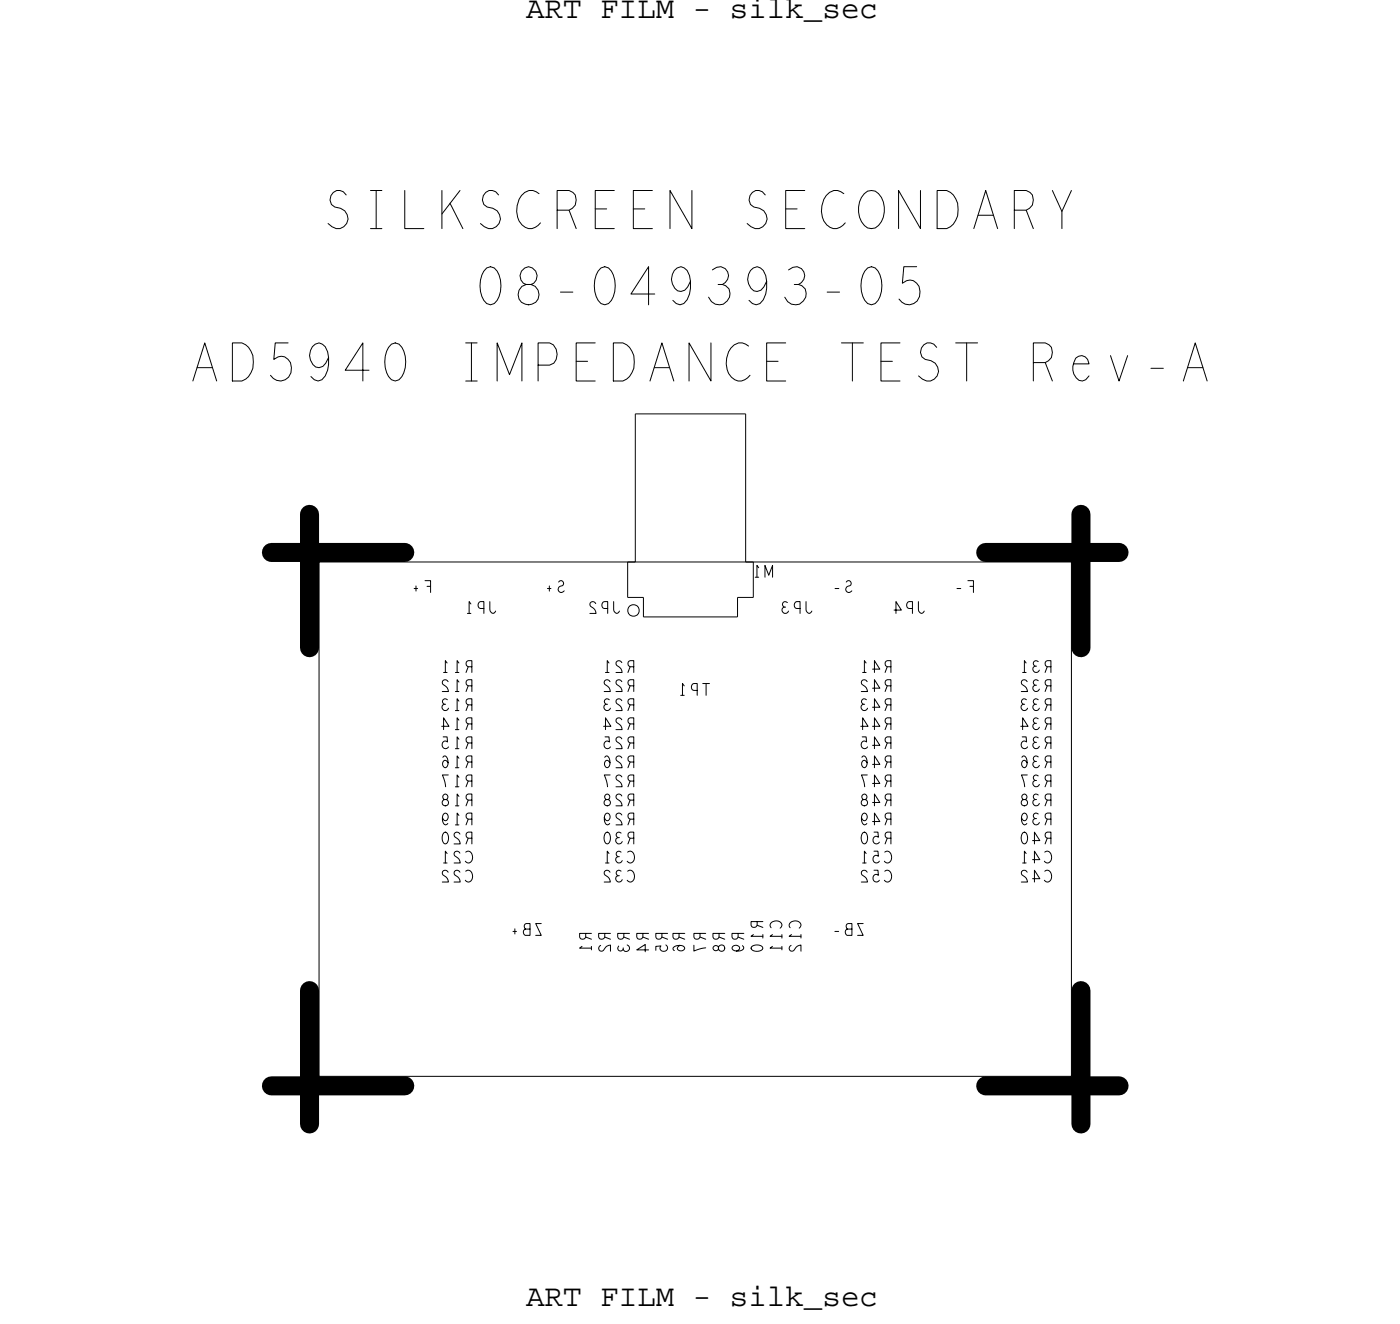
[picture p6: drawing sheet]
<svg xmlns="http://www.w3.org/2000/svg" width="93mm" height="88mm" viewBox="0 0 93 88" stroke-linecap="round" stroke-linejoin="round" font-family="sans-serif">
<defs><g id="words">
<text font-size="2.5" x="69" y="25.4">Rev-A</text>
<g font-size="2.1">
<text x="35.1" y="1.2">ART FILM - silk_sec</text>
<text x="35.1" y="87">ART FILM - silk_sec</text>
</g>
<g font-size=".8">
<text x="28.8" y="38.7" transform="rotate(-180 28.8 38.7)">F+</text>
<text x="37.7" y="38.7" transform="rotate(-180 37.7 38.7)">S+</text>
<text x="65" y="38.7" transform="rotate(-180 65 38.7)">F-</text>
<text x="70.2" y="46.6" transform="rotate(-180 70.2 46.6)">R33</text>
<text x="36.2" y="61.6" transform="rotate(-180 36.2 61.6)">ZB+</text>
</g>
</g></defs>
<!-- layer: Board Outline -->
<path d="M21.3 37.5h50.1v34.3h-50.1z" fill="none" stroke="#000" stroke-width=".07"/>
<path d="M18.1 36.8h8.9zM20.6 34.3v8.9zM65.7 36.8h8.9zM72.1 34.3v8.9zM18.1 72.4h8.9zM20.6 66v8.9zM65.7 72.4h8.9zM72.1 66v8.9z" fill="none" stroke="#000" stroke-width="1.3"/>
<!-- layer: Components -->
<g fill="none" stroke="#000" stroke-width=".07">
<path d="M41.8 37.5v2.3zM41.8 37.5h.6zM41.8 39.8h1.1zM42.4 27.6v9.9zM42.4 27.6h7.3zM42.9 39.8v1.3zM49.2 39.8h1zM49.2 39.8v1.3zM49.7 27.6v9.9zM49.7 37.5h.5zM50.2 37.5v2.3zM42 40.4l.2-.1 .3 .1 .1 .3-.1 .3-.3 .1-.2-.1-.1-.3z"/>
<path d="M42.9 41.1h6.3z"/>
</g>
<!-- layer: Text -->
<g fill="none" stroke="#000" stroke-width=".07">
<path d="M23.1 13a.58 .58 0 0 0-.9-.1 .58 .58 0 0 0 .1 .9 .74 .74 0 0 1 .9 .6 .74 .74 0 0 1-.5 .8h-.3l-.5-.3M24.7 15.2h.8M24.7 12.7h.8M25.1 12.7v2.5M27 12.7v2.5h1.3M29.5 12.7v2.5M30 13.5l.9 1.7M30.7 12.7l-1.2 1.6M32.4 17.9a.57 .57 0 0 1 .9 .4 1.82 1.82 0 0 1-.3 1.9 .57 .57 0 0 1-.9-.4 1.82 1.82 0 0 1 .3-1.9zM33.2 13a.58 .58 0 0 0-.9-.1 .58 .58 0 0 0 .2 .9 .74 .74 0 0 1 .8 .6 .74 .74 0 0 1-.5 .8h-.2l-.6-.3M34.8 18.1a.58 .58 0 0 0 0 .6 .58 .58 0 0 0 .6 .3 .69 .69 0 0 1 .4 1 .69 .69 0 0 1-1.1 0 .69 .69 0 0 1 .4-1 .58 .58 0 0 0 .7-.8 .58 .58 0 0 0-1-.1zM35.9 12.9a.81 .81 0 0 0-1.3 .4 1.37 1.37 0 0 0 .6 1.9 .89 .89 0 0 0 .8-.3"/>
<path d="M37.1 14h.8a.69 .69 0 0 0 .5-.6 .69 .69 0 0 0-.5-.7h-.8v2.5M37.4 19.5h.8M37.9 14l.5 1.2M39.7 13.9h.7M40.1 17.9a.57 .57 0 0 1 .8 .4 1.82 1.82 0 0 1-.3 1.9 .57 .57 0 0 1-.8-.4 1.82 1.82 0 0 1 .3-1.9zM41 12.7h-1.3v2.5h1.3M42.2 13.9h.8M43.5 12.7h-1.3v2.5h1.3M43.7 19.6h-1.6l1.1-1.8v2.5M46 18.8l-.2 .3a.49 .49 0 0 1-.8 .1 .88 .88 0 0 1 .4-1.4 .88 .88 0 0 1 .6 1 1.72 1.72 0 0 1-.4 1.4l-.3 .1-.2-.1-.2-.2M46.1 12.7v2.5l-1.4-2.5v2.5M47.5 18a.61 .61 0 0 1 1 0 .61 .61 0 0 1-.3 1"/>
<path d="M47.9 19a.69 .69 0 0 1 .8 .8 .69 .69 0 0 1-1 .5l-.3-.2-.2-.3M51 13a.58 .58 0 0 0-.9-.1 .58 .58 0 0 0 .2 .9 .74 .74 0 0 1 .8 .6 .74 .74 0 0 1-.5 .8h-.2l-.6-.3M51.1 18.8l-.2 .3a.49 .49 0 0 1-.8 .1 .88 .88 0 0 1 .4-1.4 .88 .88 0 0 1 .6 1 1.72 1.72 0 0 1-.4 1.4l-.3 .1-.2-.1-.3-.2M52.4 13.9h.7M52.6 18a.61 .61 0 0 1 .9 0 .61 .61 0 0 1-.3 1M53 19a.69 .69 0 0 1 .8 .8 .69 .69 0 0 1-1 .5l-.3-.2-.2-.3M53.7 12.7h-1.3v2.5h1.3M55.1 19.5h.9M56.3 12.9a.81 .81 0 0 0-1.4 .4 1.37 1.37 0 0 0 .7 1.9 .89 .89 0 0 0 .8-.3M57.6 12.9a.76 .76 0 0 1 .8-.1 .76 .76 0 0 1 .5 .7 1.51 1.51 0 0 1-.5 1.7 .95 .95 0 0 1-1.2-1.1 1.54 1.54 0 0 1 .4-1.2zM57.8 17.9a.57 .57 0 0 1 .9 .4 1.82 1.82 0 0 1-.3 1.9 .57 .57 0 0 1-.9-.4 1.82 1.82 0 0 1 .3-1.9zM61.1 17.8h-.8l-.1 1.1a.68 .68 0 0 1 .8-.2 .68 .68 0 0 1 .3 .7 .76 .76 0 0 1-.4 .9 .76 .76 0 0 1-1-.4"/>
<path d="M61.4 12.7v2.5l-1.5-2.5v2.5M62.5 12.7h.6a1.44 1.44 0 0 1 0 2.5h-.6zM64.9 15.2l.8-2.5 .8 2.5M65.2 14.4h1M67.6 14h.8a.69 .69 0 0 0 .5-.6 .69 .69 0 0 0-.5-.7h-.8v2.5M68.4 14l.5 1.2M70.2 12.7l.6 1.4v1.1M71.4 12.7l-.6 1.4M12.9 25.4l.8-2.5 .7 2.5M13.1 24.5h1.1M15.5 22.9h.6a1.44 1.44 0 0 1 0 2.5h-.6zM19.2 22.9h-.8l-.1 1.1a.68 .68 0 0 1 .7-.2 .68 .68 0 0 1 .4 .7 .76 .76 0 0 1-.5 .8 .76 .76 0 0 1-.9-.3"/>
<path d="M21.9 23.8l-.2 .4a.49 .49 0 0 1-.8 .1 .88 .88 0 0 1 .4-1.4 .88 .88 0 0 1 .6 .9 1.72 1.72 0 0 1-.4 1.5l-.3 .1-.2-.1-.3-.2M24.6 24.7h-1.6l1.2-1.8v2.5M26.1 22.9a.57 .57 0 0 1 .8 .5 1.82 1.82 0 0 1-.3 1.9 .57 .57 0 0 1-.8-.5 1.82 1.82 0 0 1 .3-1.9zM28.3 38.7h.4v.8M31.1 22.9h.7M31.1 25.4h.7M31.4 22.9v2.5M33.1 25.4v-2.5l.9 2.1 .8-2.1v2.5M35.9 24.3h.7a.79 .79 0 0 0 .5-.7 .79 .79 0 0 0-.5-.7h-.7v2.5M37.2 38.8a.18 .18 0 0 1 .3 0 .18 .18 0 0 1 0 .3 .23 .23 0 0 0-.3 .3 .23 .23 0 0 0 .4 0M38.4 24.1h.8M39.7 22.9h-1.3v2.5h1.3"/>
<path d="M40.9 22.9h.6a1.44 1.44 0 0 1 0 2.5h-.6zM43.3 25.4l.8-2.5 .8 2.5M43.6 24.5h1M47.4 22.9v2.5l-1.5-2.5v2.5M49.9 23.1a.81 .81 0 0 0-1.3 .4 1.37 1.37 0 0 0 .6 1.9 .89 .89 0 0 0 .8-.4M50.4 38.5h.2M50.6 37.9l-.1-.2v.8M51 38.5v-.8l.3 .6 .2-.6v.8M51.1 24.1h.8M52.4 22.9h-1.3v2.5h1.3M55.7 39.2h.2M56.1 22.9h1.5"/>
<path d="M56.4 38.8a.18 .18 0 0 1 .3 0 .18 .18 0 0 1 0 .3 .23 .23 0 0 0-.3 .3 .23 .23 0 0 0 .4 0M56.8 22.9v2.5M58.7 24.1h.8M60 22.9h-1.3v2.5h1.3M62.5 23.2a.58 .58 0 0 0-1-.2 .58 .58 0 0 0 .2 1 .74 .74 0 0 1 .8 .5 .74 .74 0 0 1-.5 .9h-.2l-.6-.3M63.7 22.9h1.5M64.5 22.9v2.5M64.5 38.7h.4v.8M68.9 24.2h.8a.69 .69 0 0 0 .5-.7 .69 .69 0 0 0-.5-.6h-.8v2.5M78.9 25.4l.8-2.5 .8 2.5M29.4 48.4h.5l-.3-.5v.7M29.5 54.5l.1 .1a.21 .21 0 0 0 .3-.1 .21 .21 0 0 0-.3-.2 .42 .42 0 0 0 .2 .7l.1-.1"/>
<path d="M29.5 50.5l.1-.1a.41 .41 0 0 1 .3 .3 .41 .41 0 0 1-.1 .5 .22 .22 0 0 1-.3-.3 .22 .22 0 0 1 .3-.2l.1 .2M29.5 49.1h.3v.4a.23 .23 0 0 0-.3 0 .23 .23 0 0 0 .1 .4 .23 .23 0 0 0 .3-.1M29.5 53l.1 .3a.23 .23 0 0 1 .3 .1 .23 .23 0 0 1-.1 .3 .23 .23 0 0 1-.3-.2l.1-.2a.22 .22 0 0 0 .2-.1 .22 .22 0 0 0-.1-.3zM29.6 44.8h.2M29.6 57.5h.2M29.6 55.5a.39 .39 0 0 1 .3 .3 .39 .39 0 0 1-.1 .4 .39 .39 0 0 1-.3-.2 .39 .39 0 0 1 .1-.4zM29.7 47a.22 .22 0 0 0-.2 .1 .22 .22 0 0 0 .2 .3 .22 .22 0 0 0 .2-.2M29.8 44.2l-.1-.2v.8M29.8 56.9l-.1-.2v.8M29.8 46.6a.19 .19 0 0 0-.3 .1 .19 .19 0 0 0 .1 .3M29.9 45.4a.2 .2 0 0 0-.3-.1 .2 .2 0 0 0-.1 .3 .53 .53 0 0 1 .4 .5h-.4M29.9 58.1a.2 .2 0 0 0-.3-.1 .2 .2 0 0 0-.1 .3 .53 .53 0 0 1 .4 .5h-.4"/>
<path d="M29.9 51.7h-.4l.2 .8M30.4 44.8h.2M30.4 51.2h.2M30.4 49.9h.2M30.4 48.6h.2M30.4 47.4h.2M30.4 46.1h.2M30.4 55h.2M30.4 53.7h.2M30.4 52.5h.2M30.6 44.2l-.1-.2v.8M30.6 50.6l-.1-.2v.8"/>
<path d="M30.6 49.3l-.1-.2v.8M30.6 48l-.1-.1v.7M30.6 46.7l-.1-.1v.8M30.6 45.5l-.1-.2v.8M30.6 54.4l-.1-.2v.8M30.6 53.1l-.1-.2v.8M30.6 51.8l-.1-.1v.8M30.7 56.9a.2 .2 0 0 0-.3-.1 .2 .2 0 0 0-.1 .3 .53 .53 0 0 1 .4 .4h-.4M30.7 55.6a.2 .2 0 0 0-.3-.1 .2 .2 0 0 0-.1 .3 .53 .53 0 0 1 .4 .5h-.4M30.7 58.1a.2 .2 0 0 0-.3-.1 .2 .2 0 0 0-.1 .3 .53 .53 0 0 1 .4 .5h-.4M31.1 56.8a.38 .38 0 0 1 .4 .3 .38 .38 0 0 1-.2 .4l-.3-.1M31.1 58.1a.38 .38 0 0 1 .4 .2 .38 .38 0 0 1-.2 .5l-.3-.1"/>
<path d="M31.2 40.9h.2M31.2 44.5l-.1 .3M31.2 50.8l-.1 .4M31.2 49.5l-.1 .4M31.2 48.3l-.1 .3M31.2 47l-.1 .4M31.2 45.7l-.1 .4M31.2 55.9l-.1 .4M31.2 54.6l-.1 .4M31.2 53.3l-.1 .4M31.2 52.1l-.1 .4M31.4 40.3l-.1-.2v.8"/>
<path d="M31.5 44.5h-.3l-.1-.2v-.2l.4-.1v.8M31.5 50.8h-.3l-.1-.1v-.3h.4v.8M31.5 49.5h-.3l-.1-.1v-.2l.4-.1v.8M31.5 48.3h-.3l-.1-.1v-.3h.4v.7M31.5 47h-.3l-.1-.1v-.3h.4v.8M31.5 45.7h-.3l-.1-.1v-.2l.4-.1v.8M31.5 55.9h-.3l-.1-.1v-.3h.4v.8M31.5 54.6h-.3l-.1-.1v-.3h.4v.8M31.5 53.3h-.3l-.1-.1v-.2l.4-.1v.8M31.5 52.1h-.3l-.1-.1v-.3h.4v.8M32.3 40.6l-.4-.1v-.2l.1-.2h.3v.8M32.7 40.1v.6l.2 .2 .1-.2"/>
<path d="M39.7 40.2a.2 .2 0 0 0-.3-.1 .2 .2 0 0 0 0 .3 .53 .53 0 0 1 .3 .5h-.4M40.2 48.4h.5l-.3-.5v.7M40.3 54.5l.1 .1a.21 .21 0 0 0 .3-.1 .21 .21 0 0 0-.3-.2 .42 .42 0 0 0 .2 .7l.1-.1M40.3 50.5l.1-.1a.41 .41 0 0 1 .3 .3 .41 .41 0 0 1-.1 .5 .22 .22 0 0 1-.3-.3 .22 .22 0 0 1 .2-.2l.2 .2M40.3 49.1h.3v.4a.23 .23 0 0 0-.3 0 .23 .23 0 0 0 .1 .4 .23 .23 0 0 0 .3-.1M40.3 53l.1 .3a.23 .23 0 0 1 .3 .1 .23 .23 0 0 1-.1 .3 .23 .23 0 0 1-.3-.2l.1-.2a.22 .22 0 0 0 .2-.1 .22 .22 0 0 0-.1-.3zM40.4 44.8h.2M40.4 57.5h.2M40.4 55.5a.39 .39 0 0 1 .3 .3 .39 .39 0 0 1-.1 .4 .39 .39 0 0 1-.4-.2 .39 .39 0 0 1 .2-.4zM40.5 47a.22 .22 0 0 0-.2 .1 .22 .22 0 0 0 .2 .3 .22 .22 0 0 0 .2-.2M40.5 40.6l-.3-.1-.1-.2 .1-.2h.3v.8M40.6 44.2l-.1-.2v.8"/>
<path d="M40.6 56.9l-.1-.2v.8M40.6 46.6a.19 .19 0 0 0-.3 .1 .19 .19 0 0 0 .1 .3M40.7 45.4a.2 .2 0 0 0-.3-.1 .2 .2 0 0 0-.1 .3 .53 .53 0 0 1 .4 .5h-.4M40.7 58.1a.2 .2 0 0 0-.3-.1 .2 .2 0 0 0-.1 .3 .53 .53 0 0 1 .4 .5h-.4M40.7 51.7h-.4l.2 .8M40.9 40.1v.6l.2 .2 .2-.2M41.3 57.1a.22 .22 0 0 0-.2 .2 .22 .22 0 0 0 .1 .2 .22 .22 0 0 0 .3-.1M41.3 55.8a.22 .22 0 0 0-.2 .2 .22 .22 0 0 0 .1 .3 .22 .22 0 0 0 .3-.2M41.3 58.4a.22 .22 0 0 0-.2 .2 .22 .22 0 0 0 .1 .2 .22 .22 0 0 0 .3-.2M41.4 56.8a.19 .19 0 0 0-.3 0 .19 .19 0 0 0 .1 .3M41.4 55.5a.19 .19 0 0 0-.3 .1 .19 .19 0 0 0 .1 .2M41.4 58.1a.19 .19 0 0 0-.3 0 .19 .19 0 0 0 .1 .3"/>
<path d="M41.5 44.2a.2 .2 0 0 0-.3-.1 .2 .2 0 0 0-.1 .3 .53 .53 0 0 1 .4 .4h-.4M41.5 50.5a.2 .2 0 0 0-.3-.1 .2 .2 0 0 0-.1 .3 .53 .53 0 0 1 .4 .5h-.4M41.5 49.3a.2 .2 0 0 0-.3-.2 .2 .2 0 0 0-.1 .3 .53 .53 0 0 1 .4 .5h-.4M41.5 48a.2 .2 0 0 0-.3-.1 .2 .2 0 0 0-.1 .3 .53 .53 0 0 1 .4 .4h-.4M41.5 46.7a.2 .2 0 0 0-.3-.1 .2 .2 0 0 0-.1 .3 .53 .53 0 0 1 .4 .5h-.4M41.5 45.4a.2 .2 0 0 0-.3-.1 .2 .2 0 0 0-.1 .3 .53 .53 0 0 1 .4 .5h-.4M41.5 54.3a.2 .2 0 0 0-.3-.1 .2 .2 0 0 0-.1 .3 .53 .53 0 0 1 .4 .5h-.4M41.5 53.1a.2 .2 0 0 0-.3-.2 .2 .2 0 0 0-.1 .3 .53 .53 0 0 1 .4 .5h-.4M41.5 51.8a.2 .2 0 0 0-.3-.1 .2 .2 0 0 0-.1 .3 .53 .53 0 0 1 .4 .5h-.4M41.8 56.8a.38 .38 0 0 1 .5 .3 .38 .38 0 0 1-.2 .4l-.3-.1M41.8 58.1a.38 .38 0 0 1 .5 .2 .38 .38 0 0 1-.2 .5l-.3-.1M42 44.5l-.1 .3"/>
<path d="M42 50.8l-.1 .4M42 49.5l-.1 .4M42 48.3l-.1 .3M42 47l-.1 .4M42 45.7l-.1 .4M42 55.9l-.1 .4M42 54.6l-.1 .4M42 53.3l-.1 .4M42 52.1l-.1 .4M42.3 44.5h-.3l-.1-.2v-.2l.4-.1v.8M42.3 50.8h-.3l-.1-.1v-.3h.4v.8M42.3 49.5h-.3l-.1-.1v-.2l.4-.1v.8"/>
<path d="M42.3 48.3h-.3l-.1-.1v-.3h.4v.7M42.3 47h-.3l-.1-.1v-.3h.4v.8M42.3 45.7h-.3l-.1-.1v-.2l.4-.1v.8M42.3 55.9h-.3l-.1-.1v-.3h.4v.8M42.3 54.6h-.3l-.1-.1v-.3h.4v.8M42.3 53.3h-.3l-.1-.1v-.2l.4-.1v.8M42.3 52.1h-.3l-.1-.1v-.3h.4v.8M45.4 46.4h.2M45.6 45.7l-.1-.1v.8M46.5 46h-.3l-.1-.2 .1-.2h.3v.8M46.9 45.6h.4M47.1 45.6v.8"/>
<path d="M52.4 40.5a.22 .22 0 0 0-.3 .2 .22 .22 0 0 0 .2 .2 .22 .22 0 0 0 .3-.2M52.5 40.2a.19 .19 0 0 0-.3 0 .19 .19 0 0 0 .1 .3M53.3 40.6l-.3-.1v-.2v-.2h.3v.8M53.7 40.1l.1 .6 .2 .2 .1-.2M57.4 48.4h.5l-.4-.5v.7M57.4 54.5l.1 .1a.21 .21 0 0 0 .3-.1 .21 .21 0 0 0-.3-.2 .42 .42 0 0 0 .2 .7l.1-.1M57.5 50.5v-.1a.41 .41 0 0 1 .4 .3 .41 .41 0 0 1-.2 .5 .22 .22 0 0 1-.3-.3 .22 .22 0 0 1 .3-.2l.1 .2M57.5 49.1h.2l.1 .4a.23 .23 0 0 0-.3 0 .23 .23 0 0 0 0 .4 .23 .23 0 0 0 .3-.1M57.5 53v.3a.23 .23 0 0 1 .4 .1 .23 .23 0 0 1-.2 .3 .23 .23 0 0 1-.3-.2l.1-.2a.22 .22 0 0 0 .3-.1 .22 .22 0 0 0-.2-.3zM57.5 44.8h.2M57.5 57.5h.2M57.6 55.5a.39 .39 0 0 1 .3 .3 .39 .39 0 0 1-.1 .4h-.1a.39 .39 0 0 1-.3-.2 .39 .39 0 0 1 .1-.4z"/>
<path d="M57.7 47a.22 .22 0 0 0-.3 .1 .22 .22 0 0 0 .2 .3 .22 .22 0 0 0 .2-.2M57.7 44.2l-.1-.2v.8M57.7 56.9l-.1-.2v.8M57.8 46.6a.19 .19 0 0 0-.3 .1 .19 .19 0 0 0 .1 .3M57.8 45.4a.2 .2 0 0 0-.3-.1 .2 .2 0 0 0 0 .3 .53 .53 0 0 1 .3 .5h-.4M57.8 58.1a.2 .2 0 0 0-.3-.1 .2 .2 0 0 0 0 .3 .53 .53 0 0 1 .3 .5h-.4M57.8 51.7h-.4l.3 .8M58.2 44.6h.5l-.4-.6v.8M58.2 51h.5l-.4-.6v.8M58.2 49.7h.5l-.4-.6v.8M58.2 48.4h.5l-.4-.5v.7M58.2 47.1h.5l-.4-.5v.8"/>
<path d="M58.2 45.9h.5l-.4-.6v.8M58.2 54.8h.5l-.4-.6v.8M58.2 53.5h.5l-.4-.6v.8M58.2 52.2h.5l-.4-.5v.8M58.3 56.7h.2l.1 .4a.23 .23 0 0 0-.4 .1 .23 .23 0 0 0 .1 .3 .23 .23 0 0 0 .3-.1M58.3 55.5h.2l.1 .3a.23 .23 0 0 0-.4 .1 .23 .23 0 0 0 .1 .3 .23 .23 0 0 0 .3-.1M58.3 58h.2l.1 .4a.23 .23 0 0 0-.4 0 .23 .23 0 0 0 .1 .3 .23 .23 0 0 0 .3 0M59 56.8a.38 .38 0 0 1 .5 .3 .38 .38 0 0 1-.3 .4l-.2-.1M59 58.1a.38 .38 0 0 1 .5 .2 .38 .38 0 0 1-.3 .5l-.2-.1M59.2 44.5l-.2 .3M59.2 50.8l-.2 .4M59.2 49.5l-.2 .4"/>
<path d="M59.2 48.3l-.2 .3M59.2 47l-.2 .4M59.2 45.7l-.2 .4M59.2 55.9l-.2 .4M59.2 54.6l-.2 .4M59.2 53.3l-.2 .4M59.2 52.1l-.2 .4M59.4 44.5h-.2l-.2-.2 .1-.2 .3-.1v.8M59.4 50.8h-.2l-.2-.1 .1-.3h.3v.8M59.4 49.5h-.2l-.2-.1 .1-.2 .3-.1v.8M59.4 48.3h-.2l-.2-.1 .1-.3h.3v.7M59.4 47h-.2l-.2-.1 .1-.3h.3v.8"/>
<path d="M59.4 45.7h-.2l-.2-.1 .1-.2 .3-.1v.8M59.4 55.9h-.2l-.2-.1 .1-.3h.3v.8M59.4 54.6h-.2l-.2-.1 .1-.3h.3v.8M59.4 53.3h-.2l-.2-.1 .1-.2 .3-.1v.8M59.4 52.1h-.2l-.2-.1 .1-.3h.3v.8M59.6 40.7h.5l-.4-.6v.8M60.8 40.6l-.3-.1-.1-.2 .1-.2h.3v.8M61.2 40.1l.1 .6 .1 .2 .2-.2M68.1 48.4h.4l-.3-.5v.7M68.1 54.5l.1 .1a.21 .21 0 0 0 .3-.1 .21 .21 0 0 0-.3-.2 .42 .42 0 0 0 .2 .7l.1-.1M68.1 50.5l.1-.1a.41 .41 0 0 1 .3 .3 .41 .41 0 0 1-.1 .5 .22 .22 0 0 1-.3-.3 .22 .22 0 0 1 .3-.2l.1 .2M68.2 49.1h.2v.4a.23 .23 0 0 0-.3 0 .23 .23 0 0 0 .1 .4 .23 .23 0 0 0 .3-.1"/>
<path d="M68.2 53v.3a.23 .23 0 0 1 .3 .1 .23 .23 0 0 1-.1 .3 .23 .23 0 0 1-.3-.2l.1-.2a.22 .22 0 0 0 .3-.1 .22 .22 0 0 0-.2-.3zM68.2 44.8h.2M68.2 57.5h.2M68.2 55.5a.39 .39 0 0 1 .3 .3 .39 .39 0 0 1-.1 .4 .39 .39 0 0 1-.3-.2 .39 .39 0 0 1 .1-.4zM68.3 47a.22 .22 0 0 0-.2 .1 .22 .22 0 0 0 .2 .3 .22 .22 0 0 0 .2-.2M68.4 44.2l-.1-.2v.8M68.4 56.9l-.1-.2v.8M68.5 45.4a.2 .2 0 0 0-.3-.1 .2 .2 0 0 0-.1 .3 .53 .53 0 0 1 .4 .5h-.4M68.5 58.1a.2 .2 0 0 0-.3-.1 .2 .2 0 0 0-.1 .3 .53 .53 0 0 1 .4 .5h-.4M68.5 51.7h-.4l.2 .8M68.8 57.3h.5l-.3-.6v.8M68.8 56h.5l-.3-.5v.8"/>
<path d="M68.8 58.6h.5l-.3-.6v.8M69.1 44.4a.22 .22 0 0 0-.2 .2 .22 .22 0 0 0 .2 .2 .22 .22 0 0 0 .2-.1M69.1 50.8a.22 .22 0 0 0-.2 .2 .22 .22 0 0 0 .2 .2 .22 .22 0 0 0 .2-.2M69.1 49.5a.22 .22 0 0 0-.2 .2 .22 .22 0 0 0 .2 .2 .22 .22 0 0 0 .2-.1M69.1 48.2a.22 .22 0 0 0-.2 .2 .22 .22 0 0 0 .2 .3 .22 .22 0 0 0 .2-.2M69.1 47a.22 .22 0 0 0-.2 .1 .22 .22 0 0 0 .2 .3 .22 .22 0 0 0 .2-.2M69.1 45.7a.22 .22 0 0 0-.2 .2 .22 .22 0 0 0 .2 .2 .22 .22 0 0 0 .2-.2M69.1 54.6a.22 .22 0 0 0-.2 .2 .22 .22 0 0 0 .2 .2 .22 .22 0 0 0 .2-.2M69.1 53.3a.22 .22 0 0 0-.2 .2 .22 .22 0 0 0 .2 .2 .22 .22 0 0 0 .2-.1M69.1 52a.22 .22 0 0 0-.2 .2 .22 .22 0 0 0 .2 .3 .22 .22 0 0 0 .2-.2M69.2 44.1a.19 .19 0 0 0-.3 0 .19 .19 0 0 0 .1 .3M69.2 50.5a.19 .19 0 0 0-.3 0 .19 .19 0 0 0 .1 .3"/>
<path d="M69.2 49.2a.19 .19 0 0 0-.3 0 .19 .19 0 0 0 .1 .3M69.2 47.9a.19 .19 0 0 0-.3 0 .19 .19 0 0 0 .1 .3M69.2 45.4a.19 .19 0 0 0-.3 0 .19 .19 0 0 0 .1 .3M69.2 54.3a.19 .19 0 0 0-.3 0 .19 .19 0 0 0 .1 .3M69.2 53a.19 .19 0 0 0-.3 0 .19 .19 0 0 0 .1 .3M69.2 51.7a.19 .19 0 0 0-.3 0 .19 .19 0 0 0 .1 .3M69.7 56.8a.38 .38 0 0 1 .4 .3 .38 .38 0 0 1-.2 .4l-.3-.1M69.7 58.1a.38 .38 0 0 1 .4 .2 .38 .38 0 0 1-.2 .5l-.3-.1M69.8 44.5l-.1 .3M69.8 50.8l-.1 .4M69.8 49.5l-.1 .4M69.8 48.3l-.1 .3"/>
<path d="M69.8 47l-.1 .4M69.8 45.7l-.1 .4M69.8 55.9l-.1 .4M69.8 54.6l-.1 .4M69.8 53.3l-.1 .4M69.8 52.1l-.1 .4M70.1 44.5h-.3l-.1-.2v-.2l.4-.1v.8M70.1 50.8h-.3l-.1-.1v-.3h.4v.8M70.1 49.5h-.3l-.1-.1v-.2l.4-.1v.8M70.1 48.3h-.3l-.1-.1v-.3h.4v.7M70.1 47h-.3l-.1-.1v-.3h.4v.8M70.1 45.7h-.3l-.1-.1v-.2l.4-.1v.8"/>
<path d="M70.1 55.9h-.3l-.1-.1v-.3h.4v.8M70.1 54.6h-.3l-.1-.1v-.3h.4v.8M70.1 53.3h-.3l-.1-.1v-.2l.4-.1v.8M70.1 52.1h-.3l-.1-.1v-.3h.4v.8M35 61.9l-.1-.2 .1-.1h.3v.8h-.3l-.1-.3 .1-.1 .3-.1M36.1 61.6h-.4l.4 .8h-.4M38.8 63.1l-.2 .1h.8M39.1 62.2v.3l-.2 .1-.2-.1-.1-.3h.8M39.1 62.5l.3 .1M39.4 63.1v.2M40 63a.2 .2 0 0 0-.1 .3 .2 .2 0 0 0 .3 .1 .53 .53 0 0 1 .5-.4v.4M40.3 62.2v.3l-.1 .1-.2-.1-.1-.3h.8"/>
<path d="M40.3 62.5l.4 .1M41.3 63.1a.19 .19 0 0 0 0 .3 .19 .19 0 0 0 .3-.1M41.6 62.2v.3l-.1 .1-.3-.1v-.3h.8M41.6 62.5l.4 .1M41.8 63a.21 .21 0 0 1 .2 .2 .21 .21 0 0 1-.3 .2 .21 .21 0 0 1-.1-.2M42.9 62.2v.3l-.1 .1-.3-.1v-.3h.7M42.9 62.5l.3 .1M43.2 63.3h-.7l.5-.3v.5M44.1 62.2v.3l-.1 .1-.2-.1-.1-.3h.8M44.1 62.5l.4 .1M44.4 63a.24 .24 0 0 1 .1 .3 .24 .24 0 0 1-.4 .1 .24 .24 0 0 1 0-.3h-.4v.3M45.3 62.2v.3l-.1 .1-.3-.1v-.3h.8"/>
<path d="M45.3 62.5l.4 .1M45.3 63a.23 .23 0 0 0 0 .4 .23 .23 0 0 0 .4-.2 .47 .47 0 0 0-.8 .1l.1 .1M46.3 63v.4l.8-.2M46.7 62.2v.3l-.1 .1-.3-.1v-.3h.8M46.7 62.5l.4 .1M47.6 63.1a.18 .18 0 0 0 .1 .3 .18 .18 0 0 0 .2-.2 .21 .21 0 0 1 .3-.2 .21 .21 0 0 1 0 .4 .21 .21 0 0 1-.3-.1l-.1-.2zM47.9 62.2v.3l-.1 .1-.2-.1-.1-.3h.8M47.9 62.5l.4 .1M49.2 62.2v.3l-.1 .1-.3-.1v-.3h.8M49.2 62.5l.4 .1M49.5 63l.1 .1a.41 .41 0 0 1-.3 .3 .41 .41 0 0 1-.5-.1 .22 .22 0 0 1 .3-.3 .22 .22 0 0 1 .1 .3l-.1 .1M50.1 63.1a.51 .51 0 0 1 .8 .1 .47 .47 0 0 1-.8 0z"/>
<path d="M50.2 62.3l-.1 .1h.8M50.5 61.4v.3l-.1 .1h-.3v-.4h.8M50.5 61.7l.4 .1M50.9 62.3v.2M51.4 61.8a.38 .38 0 0 1 .3-.4 .38 .38 0 0 1 .4 .2l-.1 .3M51.5 63.1l-.2 .1h.8M51.5 62.3l-.2 .1h.8M52.1 62.3v.2M52.1 63.1v.2M52.7 61.8a.38 .38 0 0 1 .2-.4 .38 .38 0 0 1 .5 .2l-.1 .3M52.7 63a.2 .2 0 0 0-.1 .3 .2 .2 0 0 0 .3 .1 .53 .53 0 0 1 .5-.4v.4M52.8 62.3l-.2 .1h.8"/>
<path d="M53.4 62.3v.2M55.7 62.1h.2M56.5 61.9l-.1-.2 .1-.1h.3v.8h-.3l-.1-.3v-.1l.4-.1M57.6 61.6h-.4l.4 .8h-.4"/>
</g>
<use href="#words"/>
</svg>
